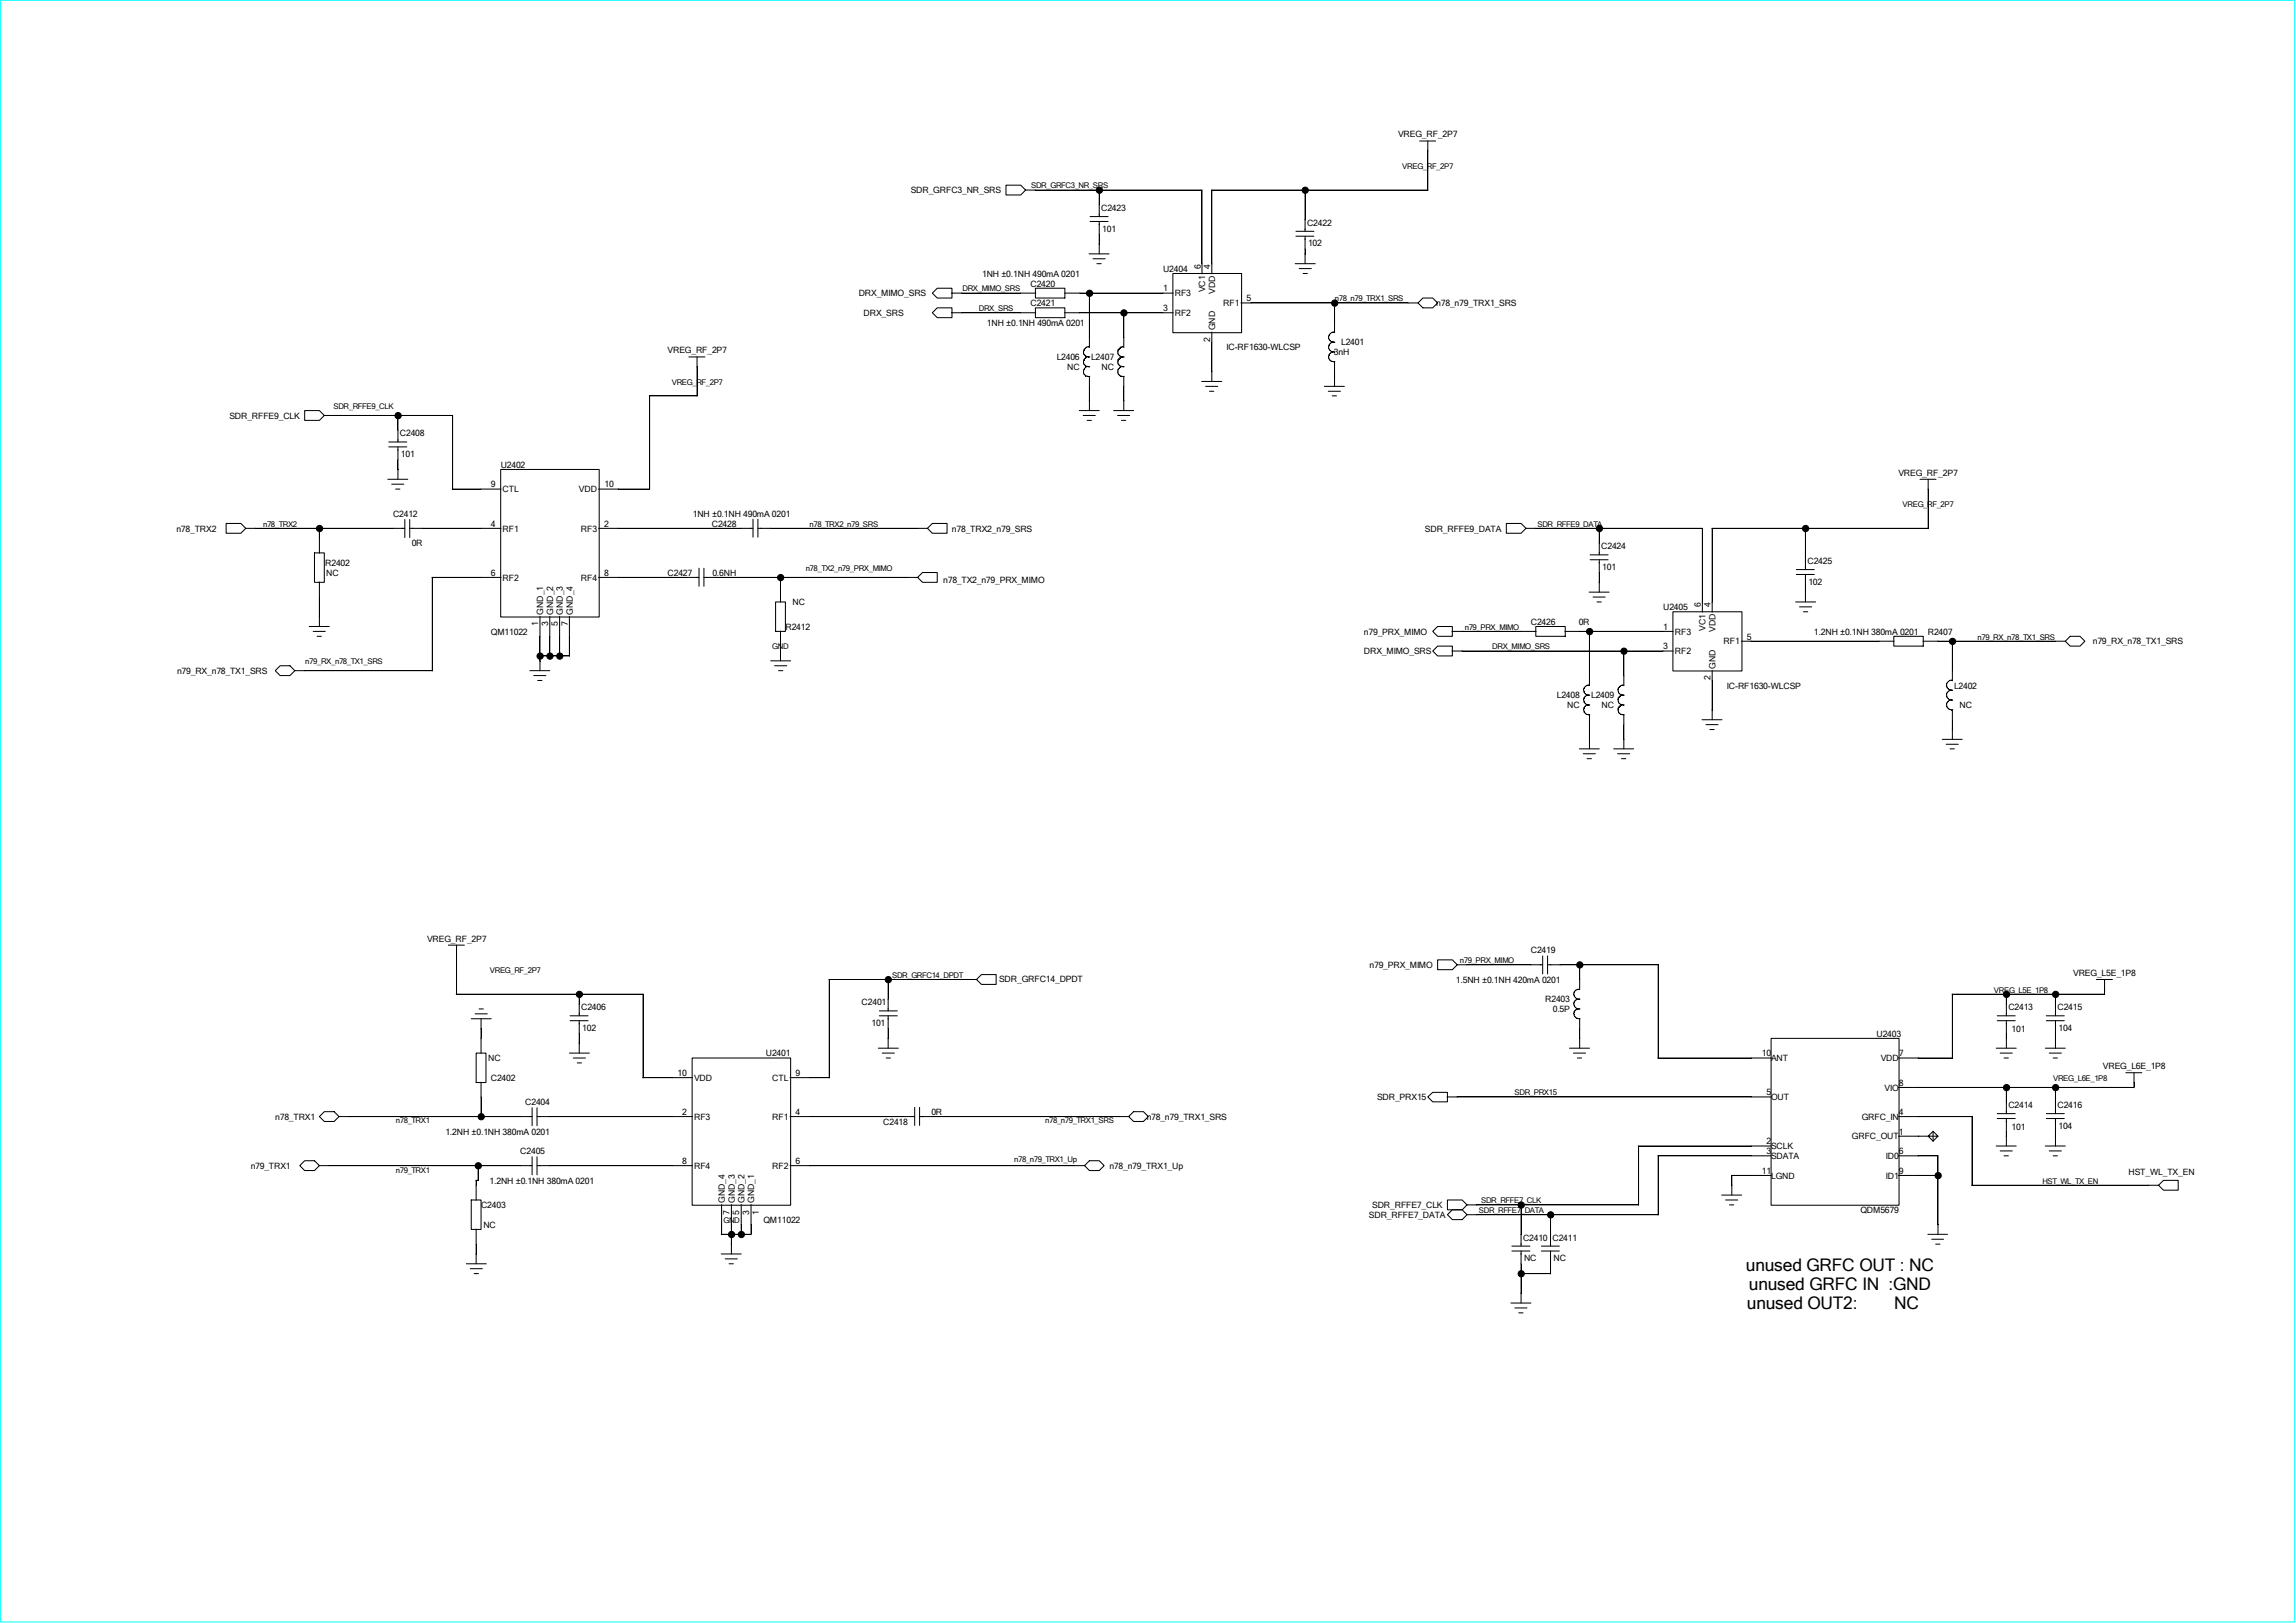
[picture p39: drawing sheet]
<svg xmlns="http://www.w3.org/2000/svg" width="297mm" height="210mm" viewBox="0 0 297 210" stroke-linecap="round" stroke-linejoin="round" font-family="sans-serif">
<defs><g id="words">
<g font-size="2.2">
<text x="225.8" y="164.4">unused GRFC OUT : NC</text>
<text x="226.2" y="166.9">unused GRFC IN :GND</text>
<text x="226" y="169.4">unused OUT2:</text>
<text x="245" y="169.4">NC</text>
</g>
<g font-size="1.1">
<text x="180.8" y="17.8">VREG_RF_2P7</text>
<text x="117.8" y="25">SDR_GRFC3_NR_SRS</text>
<text x="142.5" y="27.3">C2423</text>
<text x="142.6" y="30">101</text>
<text x="169.1" y="29.2">C2422</text>
<text x="127" y="35.8">1NH ±0.1NH 490mA 0201</text>
<text x="150.5" y="35.2">U2404</text>
<text x="155.3" y="34.8" transform="rotate(-90 155.3 34.8)">6</text>
<text x="156.5" y="34.8" transform="rotate(-90 156.5 34.8)">4</text>
<text x="169.2" y="31.9">102</text>
<text x="111.1" y="38.4">DRX_MIMO_SRS</text>
<text x="111.7" y="40.9">DRX_SRS</text>
<text x="133.3" y="39.6">C2421</text>
<text x="133.3" y="37.1">C2420</text>
<text x="150.5" y="40.3">3</text>
<text x="150.5" y="37.7">1</text>
<text x="152" y="38.4">RF3</text>
<text x="152" y="40.9">RF2</text>
<text x="155.9" y="37.8" transform="rotate(-90 155.9 37.8)">VC1</text>
<text x="157.2" y="38" transform="rotate(-90 157.2 38)">VDD</text>
<text x="158.2" y="39.6">RF1</text>
<text x="161.2" y="39">5</text>
<text x="185.8" y="39.6">n78_n79_TRX1_SRS</text>
<text x="86.4" y="45.7">VREG_RF_2P7</text>
<text x="127.7" y="42.2">1NH ±0.1NH 490mA 0201</text>
<text x="136.7" y="46.6">L2406</text>
<text x="138" y="47.9">NC</text>
<text x="141.1" y="46.6">L2407</text>
<text x="142.5" y="47.9">NC</text>
<text x="156.5" y="44.3" transform="rotate(-90 156.5 44.3)">2</text>
<text x="157.2" y="42.8" transform="rotate(-90 157.2 42.8)">GND</text>
<text x="158.7" y="45.3">IC-RF1630-WLCSP</text>
<text x="172.6" y="46">3nH</text>
<text x="173.5" y="44.7">L2401</text>
<text x="29.7" y="54.2">SDR_RFFE9_CLK</text>
<text x="51.7" y="56.5">C2408</text>
<text x="51.9" y="59.1">101</text>
<text x="63.5" y="63.1">9</text>
<text x="64.8" y="60.5">U2402</text>
<text x="65" y="63.7">CTL</text>
<text x="74.9" y="63.7">VDD</text>
<text x="78.2" y="63.1">10</text>
<text x="245.6" y="61.6">VREG_RF_2P7</text>
<text x="22.8" y="68.8">n78_TRX2</text>
<text x="50.8" y="66.9">C2412</text>
<text x="53.3" y="70.7">0R</text>
<text x="63.5" y="68.2">4</text>
<text x="65" y="68.8">RF1</text>
<text x="75.1" y="68.8">RF3</text>
<text x="78.1" y="68.2">2</text>
<text x="89.6" y="66.9">1NH ±0.1NH 490mA 0201</text>
<text x="92.1" y="68.2">C2428</text>
<text x="123.1" y="68.8">n78_TRX2_n79_SRS</text>
<text x="184.3" y="68.8">SDR_RFFE9_DATA</text>
<text x="207.1" y="71.1">C2424</text>
<text x="42.1" y="73.2">R2402</text>
<text x="42.2" y="74.5">NC</text>
<text x="63.5" y="74.5">6</text>
<text x="65" y="75.1">RF2</text>
<text x="75.1" y="75.1">RF4</text>
<text x="78.1" y="74.5">8</text>
<text x="86.4" y="74.5">C2427</text>
<text x="92.2" y="74.5">0.6NH</text>
<text x="122" y="75.4">n78_TX2_n79_PRX_MIMO</text>
<text x="207.3" y="73.7">101</text>
<text x="233.8" y="73">C2425</text>
<text x="233.9" y="75.6">102</text>
<text x="63.5" y="82.1">QM11022</text>
<text x="69.6" y="81.1" transform="rotate(-90 69.6 81.1)">1</text>
<text x="70.3" y="79.5" transform="rotate(-90 70.3 79.5)">GND_1</text>
<text x="70.9" y="81.1" transform="rotate(-90 70.9 81.1)">3</text>
<text x="71.5" y="79.5" transform="rotate(-90 71.5 79.5)">GND_2</text>
<text x="72.2" y="81.1" transform="rotate(-90 72.2 81.1)">5</text>
<text x="72.8" y="79.5" transform="rotate(-90 72.8 79.5)">GND_3</text>
<text x="73.4" y="81.1" transform="rotate(-90 73.4 81.1)">7</text>
<text x="74.1" y="79.5" transform="rotate(-90 74.1 79.5)">GND_4</text>
<text x="101.6" y="81.5">R2412</text>
<text x="102.5" y="78.3">NC</text>
<text x="176.4" y="82.1">n79_PRX_MIMO</text>
<text x="198" y="80.9">C2426</text>
<text x="204.2" y="80.9">0R</text>
<text x="215.1" y="79">U2405</text>
<text x="215.1" y="81.5">1</text>
<text x="216.7" y="82.1">RF3</text>
<text x="220" y="78.5" transform="rotate(-90 220 78.5)">6</text>
<text x="220.6" y="81.6" transform="rotate(-90 220.6 81.6)">VC1</text>
<text x="221.3" y="78.5" transform="rotate(-90 221.3 78.5)">4</text>
<text x="221.9" y="81.8" transform="rotate(-90 221.9 81.8)">VDD</text>
<text x="223" y="83.4">RF1</text>
<text x="226" y="82.8">5</text>
<text x="234.7" y="82.1">1.2NH ±0.1NH 380mA 0201</text>
<text x="249.4" y="82.1">R2407</text>
<text x="270.7" y="83.4">n79_RX_n78_TX1_SRS</text>
<text x="22.9" y="87.2">n79_RX_n78_TX1_SRS</text>
<text x="176.4" y="84.7">DRX_MIMO_SRS</text>
<text x="215.1" y="84">3</text>
<text x="216.7" y="84.7">RF2</text>
<text x="221.3" y="88.1" transform="rotate(-90 221.3 88.1)">2</text>
<text x="221.9" y="86.5" transform="rotate(-90 221.9 86.5)">GND</text>
<text x="223.4" y="89.1">IC-RF1630-WLCSP</text>
<text x="252.8" y="89.1">L2402</text>
<text x="201.4" y="90.4">L2408</text>
<text x="202.7" y="91.7">NC</text>
<text x="205.8" y="90.4">L2409</text>
<text x="207.2" y="91.7">NC</text>
<text x="253.5" y="91.7">NC</text>
<text x="55.2" y="121.8">VREG_RF_2P7</text>
<text x="177.2" y="125.3">n79_PRX_MIMO</text>
<text x="198" y="123.4">C2419</text>
<text x="75.2" y="130.7">C2406</text>
<text x="111.5" y="130.1">C2401</text>
<text x="129.2" y="127">SDR_GRFC14_DPDT</text>
<text x="188.3" y="127.2">1.5NH ±0.1NH 420mA 0201</text>
<text x="199.9" y="129.7">R2403</text>
<text x="200.9" y="131">0.5P</text>
<text x="259.8" y="130.7">C2413</text>
<text x="266.1" y="130.7">C2415</text>
<text x="268.2" y="126.3">VREG_L5E_1P8</text>
<text x="63.2" y="137.3">NC</text>
<text x="75.3" y="133.4">102</text>
<text x="99.1" y="136.7">U2401</text>
<text x="112.7" y="132.8">101</text>
<text x="227.9" y="136.7">10</text>
<text x="229.1" y="137.3">ANT</text>
<text x="242.7" y="134.2">U2403</text>
<text x="243.3" y="137.3">VDD</text>
<text x="245.6" y="136.7">7</text>
<text x="260.2" y="133.5">101</text>
<text x="266.3" y="133.4">104</text>
<text x="63.5" y="139.9">C2402</text>
<text x="67.9" y="143">C2404</text>
<text x="87.6" y="139.2">10</text>
<text x="89.8" y="139.9">VDD</text>
<text x="99.9" y="139.9">CTL</text>
<text x="102.9" y="139.2">9</text>
<text x="178.1" y="142.3">SDR_PRX15</text>
<text x="228.5" y="141.7">5</text>
<text x="229.1" y="142.4">OUT</text>
<text x="243.8" y="141.1">VIO</text>
<text x="245.6" y="140.5">8</text>
<text x="259.8" y="143.4">C2414</text>
<text x="266.1" y="143.4">C2416</text>
<text x="272" y="138.3">VREG_L6E_1P8</text>
<text x="35.6" y="144.9">n78_TRX1</text>
<text x="57.6" y="146.8">1.2NH ±0.1NH 380mA 0201</text>
<text x="67.3" y="149.4">C2405</text>
<text x="88.3" y="144.3">2</text>
<text x="89.8" y="144.9">RF3</text>
<text x="99.9" y="144.9">RF1</text>
<text x="102.9" y="144.3">4</text>
<text x="114.3" y="145.5">C2418</text>
<text x="120.5" y="144.3">0R</text>
<text x="148.3" y="144.9">n78_n79_TRX1_SRS</text>
<text x="228.5" y="149.4">3</text>
<text x="228.5" y="148.1">2</text>
<text x="229.1" y="148.7">SCLK</text>
<text x="229.1" y="150">SDATA</text>
<text x="239.6" y="147.4">GRFC_OUT</text>
<text x="240.8" y="144.9">GRFC_IN</text>
<text x="244" y="150">ID0</text>
<text x="245.6" y="144.3">4</text>
<text x="245.6" y="146.8">1</text>
<text x="245.6" y="149.4">6</text>
<text x="260.2" y="146.2">101</text>
<text x="266.3" y="146">104</text>
<text x="32.4" y="151.3">n79_TRX1</text>
<text x="63.3" y="153.2">1.2NH ±0.1NH 380mA 0201</text>
<text x="88.3" y="150.6">8</text>
<text x="89.8" y="151.3">RF4</text>
<text x="93.8" y="155.7" transform="rotate(-90 93.8 155.7)">GND_4</text>
<text x="95" y="155.7" transform="rotate(-90 95 155.7)">GND_3</text>
<text x="96.3" y="155.7" transform="rotate(-90 96.3 155.7)">GND_2</text>
<text x="97.6" y="155.7" transform="rotate(-90 97.6 155.7)">GND_1</text>
<text x="99.9" y="151.3">RF2</text>
<text x="102.9" y="150.6">6</text>
<text x="143.5" y="151.3">n78_n79_TRX1_Up</text>
<text x="227.9" y="151.9">11</text>
<text x="229.1" y="152.5">LGND</text>
<text x="244" y="152.5">ID1</text>
<text x="245.6" y="151.9">9</text>
<text x="275.3" y="152.1">HST_WL_TX_EN</text>
<text x="62.2" y="156.3">C2403</text>
<text x="62.5" y="158.9">NC</text>
<text x="94.4" y="157.2" transform="rotate(-90 94.4 157.2)">7</text>
<text x="95.6" y="157.2" transform="rotate(-90 95.6 157.2)">5</text>
<text x="96.9" y="157.2" transform="rotate(-90 96.9 157.2)">3</text>
<text x="98.2" y="157.2" transform="rotate(-90 98.2 157.2)">1</text>
<text x="98.8" y="158.2">QM11022</text>
<text x="177.1" y="157.6">SDR_RFFE7_DATA</text>
<text x="177.5" y="156.3">SDR_RFFE7_CLK</text>
<text x="197" y="160.5">C2410 C2411</text>
<text x="240.7" y="157">QDM5679</text>
<text x="197.1" y="163.2">NC</text>
<text x="201" y="163.2">NC</text>
</g>
<g font-size="1">
<text x="181.4" y="21.8">VREG_RF_2P7</text>
<text x="133.4" y="24.4">SDR_GRFC3_NR_SRS</text>
<text x="124.5" y="37.7">DRX_MIMO_SRS</text>
<text x="126.6" y="40.3">DRX_SRS</text>
<text x="172.7" y="39">n78_n79_TRX1_SRS</text>
<text x="43.1" y="52.9">SDR_RFFE9_CLK</text>
<text x="86.9" y="49.8">VREG_RF_2P7</text>
<text x="246.1" y="65.6">VREG_RF_2P7</text>
<text x="34" y="68.2">n78_TRX2</text>
<text x="104.7" y="68.2">n78_TRX2_n79_SRS</text>
<text x="198.9" y="68.2">SDR_RFFE9_DATA</text>
<text x="104.2" y="73.9">n78_TX2_n79_PRX_MIMO</text>
<text x="189.5" y="81.5">n79_PRX_MIMO</text>
<text x="255.8" y="82.8">n79_RX_n78_TX1_SRS</text>
<text x="39.5" y="85.9">n79_RX_n78_TX1_SRS</text>
<text x="99.9" y="84">GND</text>
<text x="193" y="84">DRX_MIMO_SRS</text>
<text x="63.4" y="125.9">VREG_RF_2P7</text>
<text x="188.8" y="124.6">n79_PRX_MIMO</text>
<text x="115.4" y="126.5">SDR_GRFC14_DPDT</text>
<text x="257.9" y="128.4">VREG_L5E_1P8</text>
<text x="195.9" y="141.7">SDR_PRX15</text>
<text x="265.6" y="139.9">VREG_L6E_1P8</text>
<text x="51.2" y="145.4">n78_TRX1</text>
<text x="135.2" y="145.4">n78_n79_TRX1_SRS</text>
<text x="51.2" y="151.7">n79_TRX1</text>
<text x="131.2" y="150.4">n78_n79_TRX1_Up</text>
<text x="191.6" y="155.7">SDR_RFFE7_CLK</text>
<text x="264.2" y="153.2">HST_WL_TX_EN</text>
<text x="93.6" y="158.2">GND</text>
<text x="191.3" y="157">SDR_RFFE7_DATA</text>
</g>
</g></defs>
<path d="M.1 0h296.7v209.9h-296.7z" fill="none" stroke="#0ff" stroke-width=".13"/>
<g fill="none" stroke="#000" stroke-width=".13">
<path d="M183.6 18.2h2.1M184.7 18.2v6.4M120.6 37.9l.6-.6h1.9v1.3h-1.9zM121.2 39.8h1.9v1.3h-1.9l-.6-.6zM123.1 37.9h10.9M130.1 24h1.9l.7 .6-.7 .6h-1.9zM132.6 24.6h22.9v10.8M133.9 39.8h3.9v1.3h-3.9zM133.9 37.3h3.9v1.3h-3.9zM137.7 37.9h14.1M140.9 32.9h2.6M140.9 37.9v7.1"/>
<path d="M141 28.7h2.3M141 28h2.3M141.4 33.5h1.6M141.9 34.1h.6M142.2 24.6v3.4M142.2 28.7v4.2M151.7 35.4h8.9v7.7h-8.9zM156.7 24.6h28M156.8 24.6v10.8M160.5 39.2h23M167.6 34.1h2.5M167.6 30.6h2.4"/>
<path d="M167.6 29.9h2.4M168.1 34.8h1.5M168.6 35.4h.5M168.8 24.6v5.3M168.8 30.6v3.5M172.6 39.2v3.9M184.1 38.6h1.2l.7 .6-.7 .6h-1.2l-.7-.6zM39.4 53.1h1.9l.7 .7-.7 .6h-1.9zM41.9 53.8h16.6v9.5M50.3 57.8h2.3M50.3 57.2h2.3M51.5 53.8v3.4"/>
<path d="M51.5 57.8v4.2M84 51.2h6.2M84 51.2v12.1M89.1 46.2h2.1M90.2 46.2v5.1M123.1 40.5h10.9M137.7 40.5h14.1M139.6 53.1h2.6M140.1 53.8h1.6M140.2 45.7a.67 .67 0 0 0 .8 .5M140.2 46.9a.67 .67 0 0 0 .8 .6M140.2 48.2a.67 .67 0 0 0 .8 .5"/>
<path d="M140.6 54.4h.6M140.9 48.7v4.4M140.9 44.9h-.1a.74 .74 0 0 0-.6 .8M140.9 46.2l-.1-.1a.74 .74 0 0 0-.6 .9M140.9 47.5a.63 .63 0 0 0-.7 .8M144.1 53.1h2.5M144.6 53.8h1.5M144.6 45.7a.67 .67 0 0 0 .8 .5M144.6 46.9a.67 .67 0 0 0 .8 .6M144.6 48.2a.67 .67 0 0 0 .8 .5M145.1 54.4h.5M145.4 40.5v4.5"/>
<path d="M145.4 48.7v4.4M145.4 44.9h-.4l-.4 .4v.4M145.4 46.2h-.4l-.4 .4v.4M145.4 47.5a.6 .6 0 0 0-.8 .3v.5M155.4 49.4h2.6M156 50h1.5M156.5 50.6h.5M156.8 43v6.4M171.3 50h2.6M171.8 50.6h1.6M171.9 43.8a.71 .71 0 0 0 .8 .5M171.9 45a.71 .71 0 0 0 .8 .6"/>
<path d="M171.9 46.3a.71 .71 0 0 0 .8 .5M172.3 51.2h.6M172.6 46.8v3.2M172.6 43a.67 .67 0 0 0-.7 .8M172.6 44.3a.67 .67 0 0 0-.7 .8M172.6 45.6a.67 .67 0 0 0-.7 .8M29.3 67.7h1.9l.6 .7-.6 .6h-1.9zM31.7 68.4h20.7M40.7 71.5h1.3v3.9h-1.3zM41.3 68.4v3.2M41.3 75.3v5.8M50.2 62h2.5"/>
<path d="M50.7 62.7h1.5M51.2 63.3h.5M52.4 67.2v2.4M53 68.4h11.8M53 67.2v2.4M55.9 74.7h8.9M55.9 74.7v12.1M58.5 63.3h6.3M64.8 60.7h12.7v19.1h-12.7zM69.8 79.8v7M71.1 79.8v5.1M72.4 79.8v5.1"/>
<path d="M73.7 79.8v5.1M77.4 68.4h20M77.4 63.3h6.6M77.4 74.7h13M90.4 73.5v2.4M91.1 74.7h27.6M91.1 73.5v2.4M97.4 67.2v2.3M98 68.4h22M98 67.2v2.3M100.3 77.9h1.3v3.8h-1.3zM101 74.7v3.2"/>
<path d="M119.3 74.1h1.9v1.3h-1.9l-.6-.7zM120.6 67.7h1.9v1.3h-1.9l-.6-.6zM194.9 67.7h1.9l.6 .7-.6 .6h-1.9zM197.4 68.4h22.8v10.8M205.6 76.6h2.6M205.7 72.4h2.3M205.7 71.8h2.3M206.1 77.3h1.5M206.6 77.9h.5M206.9 68.4v3.4M206.9 72.4v4.2M216.4 79.2h8.9v7.6h-8.9z"/>
<path d="M221.4 68.4h28M221.5 68.4v10.8M232.3 77.9h2.6M232.4 74.3h2.3M232.4 73.7h2.3M232.8 78.5h1.6M233.3 79.2h.5M233.6 68.4v5.3M233.6 74.3v3.6M248.4 62h2M249.4 62v6.4M35.6 86.8l.6-.7h1.3l.6 .7-.6 .6h-1.3z"/>
<path d="M38.1 86.8h17.8M40 81.1h2.6M40.5 81.7h1.6M41 82.3h.6M68.5 86.8h2.6M69 87.4h1.6M69.6 88.1h.5M69.8 84.9h3.9M99.7 85.5h2.6M100.2 86.1h1.6M100.7 86.8h.6M101 81.7v3.8"/>
<path d="M185.3 81.7l.7-.6h1.9v1.2h-1.9zM185.3 84.2l.7-.6h1.9v1.3h-1.9zM187.8 81.7h10.9M187.8 84.2h28.7M198.7 81.1h3.8v1.2h-3.8zM202.4 81.7h14.1M204.3 96.9h2.6M204.8 97.5h1.6M205.3 98.2h.6M205.6 88.7a.65 .65 0 0 0-.8 .6 .65 .65 0 0 0 .9 .7M205.6 90a.65 .65 0 0 0-.8 .6 .65 .65 0 0 0 .9 .6M205.6 91.2a.65 .65 0 0 0-.8 .7 .65 .65 0 0 0 .9 .6"/>
<path d="M205.6 81.7v7M205.6 92.5v4.4M208.7 96.9h2.6M209.3 97.5h1.5M209.8 98.2h.5M210.1 84.2v4.5M210.1 92.5v4.4M210.1 88.7a.65 .65 0 0 0-.8 .6 .65 .65 0 0 0 .8 .7M210.1 90a.65 .65 0 0 0-.8 .6 .65 .65 0 0 0 .8 .6M210.1 91.2a.65 .65 0 0 0-.8 .7 .65 .65 0 0 0 .8 .6M220.2 93.1h2.6M220.7 93.8h1.5"/>
<path d="M221.2 94.4h.5M221.5 86.7v6.4M225.3 83h19.7M245 82.3h3.8v1.3h-3.8zM248.8 83h18.4M251.2 95.7h2.6M251.8 96.3h1.5M252.3 96.9h.5M252.4 89.3a.66 .66 0 0 0-.6 .5 .66 .66 0 0 0 .3 .7l.5 .1M252.4 90.6a.67 .67 0 0 0-.6 .7 .67 .67 0 0 0 .8 .6M252.5 89.3h.1M252.5 90.6h.1"/>
<path d="M252.6 83v5.1M252.6 91.8v3.9M252.6 88.1a.64 .64 0 0 0-.8 .4 .64 .64 0 0 0 .3 .7l.5 .1M267.8 82.3h1.3l.6 .7-.6 .6h-1.3l-.6-.6zM58 122.3h2.1M59 128.7h24.2v10.8M59.1 122.3v6.4M61 131.8h2.5M61.5 131.2h1.5M61.6 136.3h1.3v3.8h-1.3zM62 130.6h.5M62.2 131.8v4.5"/>
<path d="M73.7 136.3h2.5M73.7 132.1h2.4M73.7 131.4h2.4M74.2 136.9h1.5M74.7 137.5h.5M74.9 128.7v2.7M74.9 132.1v4.2M83.1 139.4h6.5M89.5 136.9h12.8v19.1h-12.8zM102.2 139.4h5.1M107.2 126.7h19.2M107.3 126.7v12.8"/>
<path d="M113.6 135.6h2.6M113.7 131.4h2.4M113.7 130.8h2.4M114.1 136.3h1.6M114.6 136.9h.6M114.9 126.7v4.1M114.9 131.4v4.2M127 126.1h1.9v1.3h-1.9l-.7-.7zM186 124.2h1.9l.6 .6-.6 .7h-1.9zM188.5 124.8h11.1M199.6 123.7v2.3M200.2 124.8h14.3v12.1"/>
<path d="M200.2 123.7v2.3M203 135.6h2.6M203.5 136.3h1.6M204 136.9h.6M204.1 128h.2M204.2 128a.65 .65 0 0 0-.6 .8 .65 .65 0 0 0 .8 .5M204.2 129.3a.65 .65 0 0 0-.6 .7 .65 .65 0 0 0 .8 .6M204.2 130.6a.65 .65 0 0 0-.6 .7 .65 .65 0 0 0 .8 .5M204.3 124.8v3.3M204.3 131.8v3.8M214.5 136.9h14.7M229.1 134.4h16.6v21.6h-16.6z"/>
<path d="M245.6 136.9h7M252.5 128.7h19.7M252.6 128.7v8.2M258.2 135.6h2.6M258.4 132.1h2.3M258.4 131.4h2.3M258.7 136.3h1.6M259.2 136.9h.6M259.5 128.7v2.7M259.5 132.1v3.5M264.6 135.6h2.6M264.7 132.1h2.3"/>
<path d="M264.7 131.4h2.3M265.1 136.3h1.6M265.6 136.9h.5M265.9 128.7v2.7M265.9 132.1v3.5M271.2 126.7h2.1M272.2 126.7v2M275 138.8h2.1M276.1 138.8v2M39.4 150.2h1.3l.6 .6-.6 .7h-1.3l-.6-.7zM41.3 150.8h27.5M42 143.8h1.2l.7 .7-.7 .6h-1.2l-.7-.6z"/>
<path d="M43.8 144.5h25M61 155.3h1.2v3.8h-1.2zM61.6 152.7h.2M61.6 152.7v2.6M61.6 159v4.5M61.8 150.8v2M62.2 140v4.5M68.8 143.3v2.4M68.8 149.7v2.3M69.5 144.5h20.1M69.5 150.8h20.1M69.5 143.3v2.4"/>
<path d="M69.5 149.7v2.3M93.3 159.7h3.9M93.3 155.9v3.9M94.6 155.9v6.4M95.9 155.9v3.9M97.2 155.9v3.9M102.2 144.5h16.1M102.2 150.8h38.1M118.3 143.3v2.3M119 144.5h27M119 143.3v2.3M140.9 150.2h1.3l.6 .6-.6 .7h-1.3l-.6-.7z"/>
<path d="M146.6 143.8h1.3l.6 .7-.6 .6h-1.3l-.6-.6zM184.7 141.9l.6-.5h1.9v1.2h-1.9zM187.2 141.9h42M187.2 155.3h1.9l.7 .6-.7 .6h-1.9zM187.2 157.2l.7-.7h1.2l.7 .7-.7 .6h-1.2zM189.7 155.9h22.3M189.7 157.2h24.8M196.8 155.9v5.3M200.6 157.2v4M211.9 148.3h17.3M212 148.3v7.7M214.5 149.6h14.7"/>
<path d="M214.5 149.6v7.6M222.7 154.6h2.6M223.2 155.3h1.6M223.7 155.9h.6M224 152.1h5.2M224 152.1v2.5M245.6 149.6h5.1v10.1M245.6 147h3.9M245.6 144.5h9.5v8.9M245.6 140.7h30.5M245.6 152.1h5.1M249.4 159.7h2.5"/>
<path d="M249.4 147h1.3l-.6-.6-.7 .6 .7 .7 .6-.7M250.1 146.4v1.3M255.1 153.4h24.2M258.2 148.3h2.6M258.4 144.7h2.3M258.4 144.1h2.3M258.7 148.9h1.6M259.2 149.6h.6M259.5 140.7v3.4M259.5 144.7v3.6M264.6 148.3h2.6M264.7 144.7h2.3"/>
<path d="M264.7 144.1h2.3M265.1 148.9h1.6M265.6 149.6h.5M265.9 140.7v3.4M265.9 144.7v3.6M279.2 153.4l.7-.7h1.9v1.3h-1.9zM60.3 163.5h2.6M60.8 164.2h1.6M61.3 164.8h.6M93.3 162.3h2.6M93.8 162.9h1.6M94.3 163.5h.6"/>
<path d="M195.5 168.6h2.5M195.6 161.9h2.3M195.6 161.2h2.3M196 169.2h1.5M196.5 169.9h.5M196.7 164.8h3.9M196.8 161.9v6.7M199.4 161.9h2.3M199.4 161.2h2.3M200.6 161.9v2.9M249.9 160.4h1.5M250.4 161h.6"/>
<circle cx="140.9" cy="38" r=".4"/>
<circle cx="142.2" cy="24.6" r=".4"/>
<circle cx="168.8" cy="24.6" r=".4"/>
<circle cx="172.7" cy="39.2" r=".4"/>
<circle cx="51.5" cy="53.8" r=".4"/>
<circle cx="145.4" cy="40.5" r=".4"/>
<circle cx="41.3" cy="68.4" r=".4"/>
<circle cx="101" cy="74.7" r=".4"/>
<circle cx="206.9" cy="68.4" r=".4"/>
<circle cx="233.6" cy="68.4" r=".4"/>
<circle cx="69.9" cy="84.9" r=".4"/>
<circle cx="71.1" cy="84.9" r=".4"/>
<circle cx="72.4" cy="84.9" r=".4"/>
<circle cx="205.6" cy="81.7" r=".4"/>
<circle cx="210.1" cy="84.3" r=".4"/>
<circle cx="252.6" cy="83" r=".4"/>
<circle cx="75" cy="128.7" r=".4"/>
<circle cx="114.9" cy="126.8" r=".4"/>
<circle cx="204.4" cy="124.9" r=".4"/>
<circle cx="259.6" cy="128.7" r=".4"/>
<circle cx="265.9" cy="128.7" r=".4"/>
<circle cx="61.9" cy="150.9" r=".4"/>
<circle cx="62.3" cy="144.5" r=".4"/>
<circle cx="94.6" cy="159.7" r=".4"/>
<circle cx="95.9" cy="159.7" r=".4"/>
<circle cx="196.8" cy="155.9" r=".4"/>
<circle cx="200.6" cy="157.2" r=".4"/>
<circle cx="250.7" cy="152.1" r=".4"/>
<circle cx="259.6" cy="140.7" r=".4"/>
<circle cx="265.9" cy="140.7" r=".4"/>
<circle cx="196.8" cy="164.8" r=".4"/>
</g>
<g fill="#000">
<path d="M139.7 37.9h1.2z" fill-rule="evenodd"/>
<path d="M142.2 30.3v1.3z" fill-rule="evenodd"/>
<path d="M142.2 24.6v1.9z" fill-rule="evenodd"/>
<path d="M168.8 32.2v.7z" fill-rule="evenodd"/>
<path d="M51.5 59.5v1.2z" fill-rule="evenodd"/>
<path d="M51.5 53.8v1.9z" fill-rule="evenodd"/>
<path d="M140.9 50v1.9z" fill-rule="evenodd"/>
<path d="M145.4 50v1.9z" fill-rule="evenodd"/>
<path d="M172.6 48.1v.6z" fill-rule="evenodd"/>
<path d="M41.3 68.4v1.2z" fill-rule="evenodd"/>
<path d="M101 74.7v1.3z" fill-rule="evenodd"/>
<path d="M206.9 74.1v1.3z" fill-rule="evenodd"/>
<path d="M206.9 68.4v1.9z" fill-rule="evenodd"/>
<path d="M233.6 76v.6z" fill-rule="evenodd"/>
<path d="M69.8 84.9v.6z" fill-rule="evenodd"/>
<path d="M69.8 84.9h1.3z" fill-rule="evenodd"/>
<path d="M71.1 84.9h1.3z" fill-rule="evenodd"/>
<path d="M72.4 84.9h1.3z" fill-rule="evenodd"/>
<path d="M101 83.6v.6z" fill-rule="evenodd"/>
<path d="M204.3 81.7h1.3z" fill-rule="evenodd"/>
<path d="M205.6 93.8v1.9z" fill-rule="evenodd"/>
<path d="M210.1 93.8v1.9z" fill-rule="evenodd"/>
<path d="M252.6 93.1v1.3z" fill-rule="evenodd"/>
<path d="M250.7 83h1.9z" fill-rule="evenodd"/>
<path d="M62.2 133.1v1.3z" fill-rule="evenodd"/>
<path d="M74.9 133.7v1.3z" fill-rule="evenodd"/>
<path d="M74.9 128.7v1.2z" fill-rule="evenodd"/>
<path d="M114.9 133.1v1.3z" fill-rule="evenodd"/>
<path d="M204.3 124.8v1.9z" fill-rule="evenodd"/>
<path d="M204.3 133.1v1.3z" fill-rule="evenodd"/>
<path d="M259.5 133.7v.7z" fill-rule="evenodd"/>
<path d="M259.5 128.7v1.2z" fill-rule="evenodd"/>
<path d="M265.9 133.7v.7z" fill-rule="evenodd"/>
<path d="M265.9 128.7v1.2z" fill-rule="evenodd"/>
<path d="M272.2 128v.7z" fill-rule="evenodd"/>
<path d="M61.6 152.7v.7z" fill-rule="evenodd"/>
<path d="M61.6 152.7h.2z" fill-rule="evenodd"/>
<path d="M61.8 150.8v1.9z" fill-rule="evenodd"/>
<path d="M93.3 158.5v1.2z" fill-rule="evenodd"/>
<path d="M94.6 158.5v1.2z" fill-rule="evenodd"/>
<path d="M93.3 159.7h1.3z" fill-rule="evenodd"/>
<path d="M94.6 159.7v1.3z" fill-rule="evenodd"/>
<path d="M95.9 158.5v1.2z" fill-rule="evenodd"/>
<path d="M94.6 159.7h1.3z" fill-rule="evenodd"/>
<path d="M97.2 158.5v1.2z" fill-rule="evenodd"/>
<path d="M95.9 159.7h1.3z" fill-rule="evenodd"/>
<path d="M224 152.1v1.3z" fill-rule="evenodd"/>
<path d="M259.5 146.4v.6z" fill-rule="evenodd"/>
<path d="M259.5 140.7v1.9z" fill-rule="evenodd"/>
<path d="M265.9 146.4v.6z" fill-rule="evenodd"/>
<path d="M265.9 140.7v1.9z" fill-rule="evenodd"/>
<path d="M276.1 140.1v.6z" fill-rule="evenodd"/>
<path d="M61.6 161v1.3z" fill-rule="evenodd"/>
<path d="M196.8 163.5v1.3z" fill-rule="evenodd"/>
<path d="M200.6 163.5v1.3z" fill-rule="evenodd"/>
<circle cx="140.9" cy="38" r=".41"/>
<circle cx="142.2" cy="24.6" r=".41"/>
<circle cx="168.8" cy="24.6" r=".41"/>
<circle cx="172.7" cy="39.2" r=".41"/>
<circle cx="51.5" cy="53.8" r=".41"/>
<circle cx="145.4" cy="40.5" r=".41"/>
<circle cx="41.3" cy="68.4" r=".41"/>
<circle cx="101" cy="74.7" r=".41"/>
<circle cx="206.9" cy="68.4" r=".41"/>
<circle cx="233.6" cy="68.4" r=".41"/>
<circle cx="69.9" cy="84.9" r=".41"/>
<circle cx="71.1" cy="84.9" r=".41"/>
<circle cx="72.4" cy="84.9" r=".41"/>
<circle cx="205.6" cy="81.7" r=".41"/>
<circle cx="210.1" cy="84.3" r=".41"/>
<circle cx="252.6" cy="83" r=".41"/>
<circle cx="75" cy="128.7" r=".41"/>
<circle cx="114.9" cy="126.8" r=".41"/>
<circle cx="204.4" cy="124.9" r=".41"/>
<circle cx="259.6" cy="128.7" r=".41"/>
<circle cx="265.9" cy="128.7" r=".41"/>
<circle cx="61.9" cy="150.9" r=".41"/>
<circle cx="62.3" cy="144.5" r=".41"/>
<circle cx="94.6" cy="159.7" r=".41"/>
<circle cx="95.9" cy="159.7" r=".41"/>
<circle cx="196.8" cy="155.9" r=".41"/>
<circle cx="200.6" cy="157.2" r=".41"/>
<circle cx="250.7" cy="152.1" r=".41"/>
<circle cx="259.6" cy="140.7" r=".41"/>
<circle cx="265.9" cy="140.7" r=".41"/>
<circle cx="196.8" cy="164.8" r=".41"/>
</g>
<use href="#words"/>
</svg>
